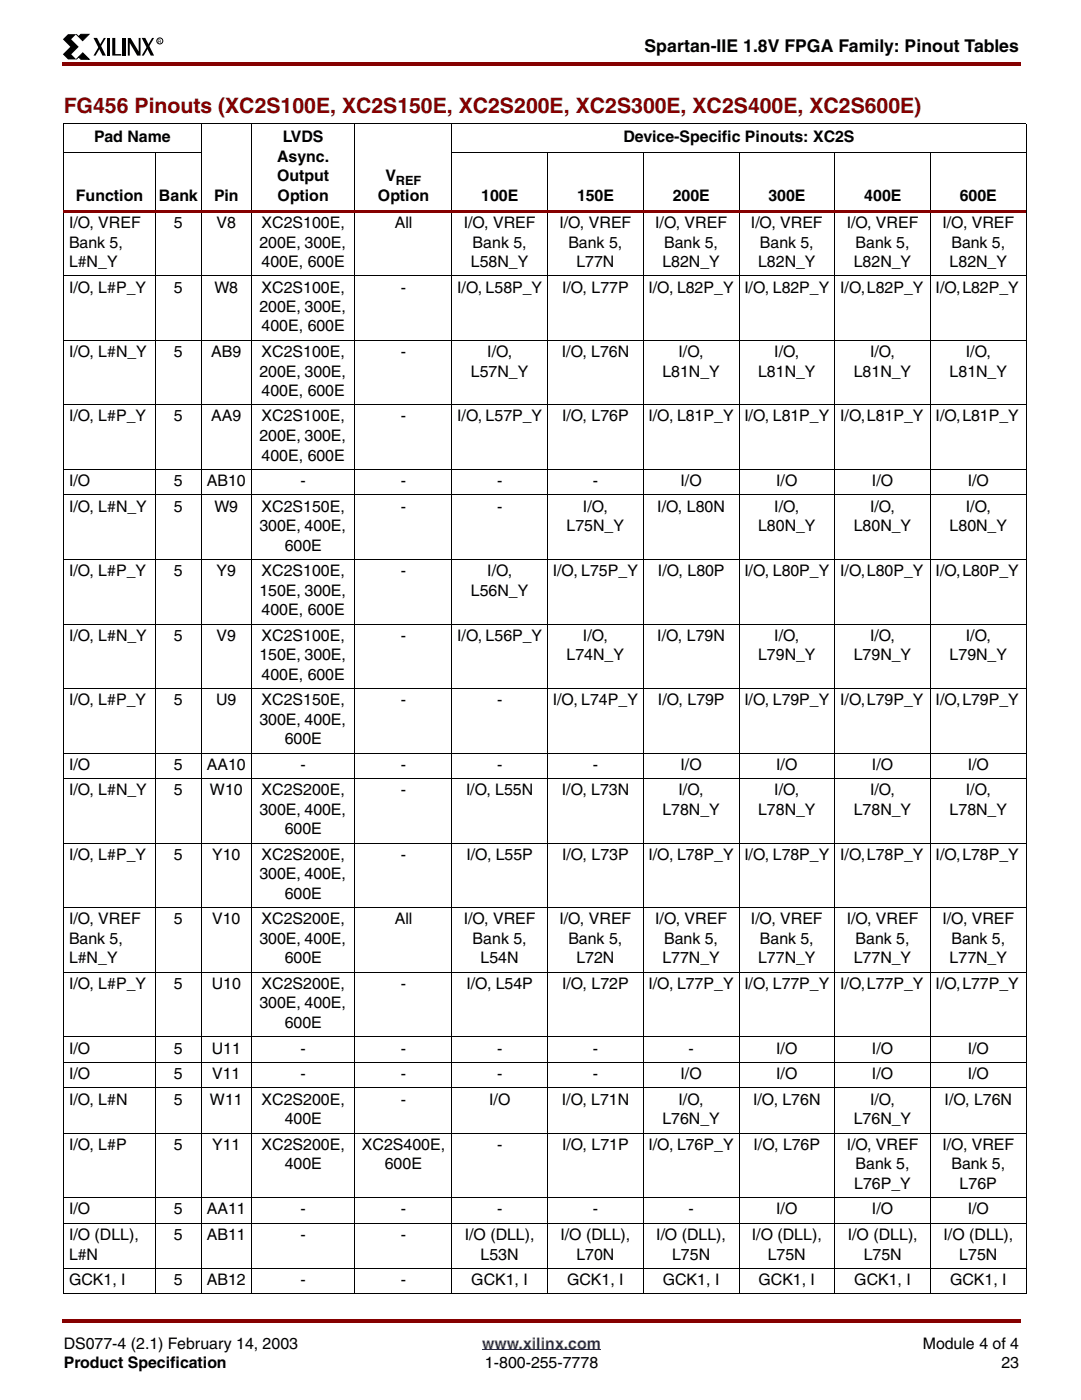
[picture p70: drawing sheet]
<svg xmlns="http://www.w3.org/2000/svg" width="216mm" height="279mm" viewBox="0 0 216 279" stroke-linecap="round" stroke-linejoin="round" font-family="sans-serif">
<defs><g id="words">
<text font-size="4.2" fill="#850000" x="12.7" y="22.6">FG456 Pinouts (XC2S100E, XC2S150E, XC2S200E, XC2S300E, XC2S400E, XC2S600E)</text>
<text font-size="3.5" x="128.5" y="10.5">Spartan-IIE 1.8V FPGA Family: Pinout Tables</text>
<g font-size="3.2">
<text x="18.8" y="28.4">Pad Name</text>
<text x="56.4" y="28.4">LVDS</text>
<text x="124.3" y="28.4">Device-Specific Pinouts: XC2S</text>
<text x="55.2" y="32.3">Async.</text>
<text x="15.1" y="40">Function</text>
<text x="31.7" y="40">Bank</text>
<text x="42.7" y="40">Pin</text>
<text x="55.2" y="36.2">Output</text>
<text x="55.3" y="40">Option</text>
<text x="75.4" y="40">Option</text>
<text x="76.8" y="36.2">V</text>
<text x="96" y="40">100E</text>
<text x="115.1" y="40">150E</text>
<text x="134.1" y="40">200E</text>
<text x="153.2" y="40">300E</text>
<text x="172.3" y="40">400E</text>
<text x="191.4" y="40">600E</text>
<text x="13.8" y="45.5">I/O, VREF</text>
<text x="34.7" y="45.5">5</text>
<text x="43.2" y="45.5">V8</text>
<text x="52.2" y="45.5">XC2S100E,</text>
<text x="78.7" y="45.5">All</text>
<text x="92.5" y="45.5">I/O, VREF</text>
<text x="111.5" y="45.5">I/O, VREF</text>
<text x="130.6" y="45.5">I/O, VREF</text>
<text x="149.7" y="45.5">I/O, VREF</text>
<text x="168.8" y="45.5">I/O, VREF</text>
<text x="187.9" y="45.5">I/O, VREF</text>
<text x="13.8" y="49.4">Bank 5,</text>
<text x="13.8" y="53.3">L#N_Y</text>
<text x="51.7" y="49.4">200E, 300E,</text>
<text x="52.2" y="53.3">400E, 600E</text>
<text x="93.9" y="53.3">L58N_Y</text>
<text x="94.2" y="49.4">Bank 5,</text>
<text x="113.3" y="49.4">Bank 5,</text>
<text x="114.9" y="53.3">L77N</text>
<text x="132.1" y="53.3">L82N_Y</text>
<text x="132.4" y="49.4">Bank 5,</text>
<text x="151.2" y="53.3">L82N_Y</text>
<text x="151.5" y="49.4">Bank 5,</text>
<text x="170.3" y="53.3">L82N_Y</text>
<text x="170.6" y="49.4">Bank 5,</text>
<text x="189.4" y="53.3">L82N_Y</text>
<text x="189.7" y="49.4">Bank 5,</text>
<text x="13.8" y="58.4">I/O, L#P_Y</text>
<text x="34.7" y="58.4">5</text>
<text x="42.8" y="58.4">W8</text>
<text x="52.2" y="58.4">XC2S100E,</text>
<text x="79.9" y="58.4">-</text>
<text x="91.1" y="58.4">I/O, L58P_Y</text>
<text x="112.1" y="58.4">I/O, L77P</text>
<text x="129.3" y="58.4">I/O, L82P_Y</text>
<text x="148.4" y="58.4">I/O, L82P_Y</text>
<text x="167.5" y="58.4">I/O, L82P_Y</text>
<text x="186.6" y="58.4">I/O, L82P_Y</text>
<text x="51.7" y="62.3">200E, 300E,</text>
<text x="13.8" y="71.2">I/O, L#N_Y</text>
<text x="34.7" y="71.2">5</text>
<text x="42.1" y="71.2">AB9</text>
<text x="52.2" y="66.1">400E, 600E</text>
<text x="52.2" y="71.2">XC2S100E,</text>
<text x="79.9" y="71.2">-</text>
<text x="97.2" y="71.2">I/O,</text>
<text x="112" y="71.2">I/O, L76N</text>
<text x="135.3" y="71.2">I/O,</text>
<text x="154.4" y="71.2">I/O,</text>
<text x="173.5" y="71.2">I/O,</text>
<text x="192.6" y="71.2">I/O,</text>
<text x="51.7" y="75.1">200E, 300E,</text>
<text x="93.9" y="75.1">L57N_Y</text>
<text x="132.1" y="75.1">L81N_Y</text>
<text x="151.2" y="75.1">L81N_Y</text>
<text x="170.3" y="75.1">L81N_Y</text>
<text x="189.4" y="75.1">L81N_Y</text>
<text x="52.2" y="79">400E, 600E</text>
<text x="13.8" y="84.1">I/O, L#P_Y</text>
<text x="34.7" y="84.1">5</text>
<text x="42.1" y="84.1">AA9</text>
<text x="51.7" y="88">200E, 300E,</text>
<text x="52.2" y="84.1">XC2S100E,</text>
<text x="79.9" y="84.1">-</text>
<text x="91.1" y="84.1">I/O, L57P_Y</text>
<text x="112.1" y="84.1">I/O, L76P</text>
<text x="129.3" y="84.1">I/O, L81P_Y</text>
<text x="148.4" y="84.1">I/O, L81P_Y</text>
<text x="167.5" y="84.1">I/O, L81P_Y</text>
<text x="186.6" y="84.1">I/O, L81P_Y</text>
<text x="52.2" y="91.9">400E, 600E</text>
<text x="13.8" y="97">I/O</text>
<text x="34.7" y="97">5</text>
<text x="41.2" y="97">AB10</text>
<text x="59.9" y="97">-</text>
<text x="79.9" y="97">-</text>
<text x="99.1" y="97">-</text>
<text x="118.2" y="97">-</text>
<text x="135.7" y="97">I/O</text>
<text x="154.8" y="97">I/O</text>
<text x="173.9" y="97">I/O</text>
<text x="193" y="97">I/O</text>
<text x="13.8" y="102.1">I/O, L#N_Y</text>
<text x="34.7" y="102.1">5</text>
<text x="42.8" y="102.1">W9</text>
<text x="51.7" y="106">300E, 400E,</text>
<text x="52.2" y="102.1">XC2S150E,</text>
<text x="79.9" y="102.1">-</text>
<text x="99.1" y="102.1">-</text>
<text x="113" y="106">L75N_Y</text>
<text x="116.2" y="102.1">I/O,</text>
<text x="131.1" y="102.1">I/O, L80N</text>
<text x="151.2" y="106">L80N_Y</text>
<text x="154.4" y="102.1">I/O,</text>
<text x="170.3" y="106">L80N_Y</text>
<text x="173.5" y="102.1">I/O,</text>
<text x="189.4" y="106">L80N_Y</text>
<text x="192.6" y="102.1">I/O,</text>
<text x="56.8" y="109.9">600E</text>
<text x="13.8" y="115">I/O, L#P_Y</text>
<text x="34.7" y="115">5</text>
<text x="43.2" y="115">Y9</text>
<text x="51.7" y="118.9">150E, 300E,</text>
<text x="52.2" y="115">XC2S100E,</text>
<text x="79.9" y="115">-</text>
<text x="93.9" y="118.9">L56N_Y</text>
<text x="97.2" y="115">I/O,</text>
<text x="110.2" y="115">I/O, L75P_Y</text>
<text x="131.2" y="115">I/O, L80P</text>
<text x="148.4" y="115">I/O, L80P_Y</text>
<text x="167.5" y="115">I/O, L80P_Y</text>
<text x="186.6" y="115">I/O, L80P_Y</text>
<text x="52.2" y="122.8">400E, 600E</text>
<text x="13.8" y="127.9">I/O, L#N_Y</text>
<text x="34.7" y="127.9">5</text>
<text x="43.2" y="127.9">V9</text>
<text x="51.7" y="131.7">150E, 300E,</text>
<text x="52.2" y="127.9">XC2S100E,</text>
<text x="79.9" y="127.9">-</text>
<text x="91.1" y="127.9">I/O, L56P_Y</text>
<text x="113" y="131.7">L74N_Y</text>
<text x="116.2" y="127.9">I/O,</text>
<text x="131.1" y="127.9">I/O, L79N</text>
<text x="151.2" y="131.7">L79N_Y</text>
<text x="154.4" y="127.9">I/O,</text>
<text x="170.3" y="131.7">L79N_Y</text>
<text x="173.5" y="127.9">I/O,</text>
<text x="189.4" y="131.7">L79N_Y</text>
<text x="192.6" y="127.9">I/O,</text>
<text x="52.2" y="135.6">400E, 600E</text>
<text x="13.8" y="140.8">I/O, L#P_Y</text>
<text x="34.7" y="140.8">5</text>
<text x="43.1" y="140.8">U9</text>
<text x="52.2" y="140.8">XC2S150E,</text>
<text x="79.9" y="140.8">-</text>
<text x="99.1" y="140.8">-</text>
<text x="110.2" y="140.8">I/O, L74P_Y</text>
<text x="131.2" y="140.8">I/O, L79P</text>
<text x="148.4" y="140.8">I/O, L79P_Y</text>
<text x="167.5" y="140.8">I/O, L79P_Y</text>
<text x="186.6" y="140.8">I/O, L79P_Y</text>
<text x="51.7" y="144.7">300E, 400E,</text>
<text x="56.8" y="148.5">600E</text>
<text x="13.8" y="153.6">I/O</text>
<text x="34.7" y="153.6">5</text>
<text x="41.2" y="153.6">AA10</text>
<text x="59.9" y="153.6">-</text>
<text x="79.9" y="153.6">-</text>
<text x="99.1" y="153.6">-</text>
<text x="118.2" y="153.6">-</text>
<text x="135.7" y="153.6">I/O</text>
<text x="154.8" y="153.6">I/O</text>
<text x="173.9" y="153.6">I/O</text>
<text x="193" y="153.6">I/O</text>
<text x="13.8" y="158.8">I/O, L#N_Y</text>
<text x="34.7" y="158.8">5</text>
<text x="41.9" y="158.8">W10</text>
<text x="52.2" y="158.8">XC2S200E,</text>
<text x="79.9" y="158.8">-</text>
<text x="92.9" y="158.8">I/O, L55N</text>
<text x="112" y="158.8">I/O, L73N</text>
<text x="135.3" y="158.8">I/O,</text>
<text x="154.4" y="158.8">I/O,</text>
<text x="173.5" y="158.8">I/O,</text>
<text x="192.6" y="158.8">I/O,</text>
<text x="51.7" y="162.6">300E, 400E,</text>
<text x="56.8" y="166.5">600E</text>
<text x="132.1" y="162.6">L78N_Y</text>
<text x="151.2" y="162.6">L78N_Y</text>
<text x="170.3" y="162.6">L78N_Y</text>
<text x="189.4" y="162.6">L78N_Y</text>
<text x="13.8" y="171.6">I/O, L#P_Y</text>
<text x="34.7" y="171.6">5</text>
<text x="42.3" y="171.6">Y10</text>
<text x="52.2" y="171.6">XC2S200E,</text>
<text x="79.9" y="171.6">-</text>
<text x="93" y="171.6">I/O, L55P</text>
<text x="112.1" y="171.6">I/O, L73P</text>
<text x="129.3" y="171.6">I/O, L78P_Y</text>
<text x="148.4" y="171.6">I/O, L78P_Y</text>
<text x="167.5" y="171.6">I/O, L78P_Y</text>
<text x="186.6" y="171.6">I/O, L78P_Y</text>
<text x="51.7" y="175.5">300E, 400E,</text>
<text x="56.8" y="179.4">600E</text>
<text x="13.8" y="184.5">I/O, VREF</text>
<text x="34.7" y="184.5">5</text>
<text x="42.3" y="184.5">V10</text>
<text x="52.2" y="184.5">XC2S200E,</text>
<text x="78.7" y="184.5">All</text>
<text x="92.5" y="184.5">I/O, VREF</text>
<text x="111.5" y="184.5">I/O, VREF</text>
<text x="130.6" y="184.5">I/O, VREF</text>
<text x="149.7" y="184.5">I/O, VREF</text>
<text x="168.8" y="184.5">I/O, VREF</text>
<text x="187.9" y="184.5">I/O, VREF</text>
<text x="13.8" y="188.4">Bank 5,</text>
<text x="51.7" y="188.4">300E, 400E,</text>
<text x="94.2" y="188.4">Bank 5,</text>
<text x="113.3" y="188.4">Bank 5,</text>
<text x="132.4" y="188.4">Bank 5,</text>
<text x="151.5" y="188.4">Bank 5,</text>
<text x="170.6" y="188.4">Bank 5,</text>
<text x="189.7" y="188.4">Bank 5,</text>
<text x="13.8" y="192.3">L#N_Y</text>
<text x="13.8" y="197.4">I/O, L#P_Y</text>
<text x="34.7" y="197.4">5</text>
<text x="42.2" y="197.4">U10</text>
<text x="52.2" y="197.4">XC2S200E,</text>
<text x="56.8" y="192.3">600E</text>
<text x="79.9" y="197.4">-</text>
<text x="93" y="197.4">I/O, L54P</text>
<text x="95.8" y="192.3">L54N</text>
<text x="112.1" y="197.4">I/O, L72P</text>
<text x="114.9" y="192.3">L72N</text>
<text x="129.3" y="197.4">I/O, L77P_Y</text>
<text x="132.1" y="192.3">L77N_Y</text>
<text x="148.4" y="197.4">I/O, L77P_Y</text>
<text x="151.2" y="192.3">L77N_Y</text>
<text x="167.5" y="197.4">I/O, L77P_Y</text>
<text x="170.3" y="192.3">L77N_Y</text>
<text x="186.6" y="197.4">I/O, L77P_Y</text>
<text x="189.4" y="192.3">L77N_Y</text>
<text x="51.7" y="201.3">300E, 400E,</text>
<text x="56.8" y="205.1">600E</text>
<text x="13.8" y="210.3">I/O</text>
<text x="13.8" y="215.4">I/O</text>
<text x="34.7" y="210.3">5</text>
<text x="34.7" y="215.4">5</text>
<text x="42.2" y="210.3">U11</text>
<text x="42.3" y="215.4">V11</text>
<text x="59.9" y="210.3">-</text>
<text x="59.9" y="215.4">-</text>
<text x="79.9" y="210.3">-</text>
<text x="79.9" y="215.4">-</text>
<text x="99.1" y="210.3">-</text>
<text x="99.1" y="215.4">-</text>
<text x="118.2" y="210.3">-</text>
<text x="118.2" y="215.4">-</text>
<text x="135.7" y="215.4">I/O</text>
<text x="137.3" y="210.3">-</text>
<text x="154.8" y="210.3">I/O</text>
<text x="154.8" y="215.4">I/O</text>
<text x="173.9" y="210.3">I/O</text>
<text x="173.9" y="215.4">I/O</text>
<text x="193" y="210.3">I/O</text>
<text x="193" y="215.4">I/O</text>
<text x="13.8" y="220.5">I/O, L#N</text>
<text x="34.7" y="220.5">5</text>
<text x="41.9" y="220.5">W11</text>
<text x="52.2" y="220.5">XC2S200E,</text>
<text x="79.9" y="220.5">-</text>
<text x="97.5" y="220.5">I/O</text>
<text x="112" y="220.5">I/O, L71N</text>
<text x="135.3" y="220.5">I/O,</text>
<text x="150.2" y="220.5">I/O, L76N</text>
<text x="173.5" y="220.5">I/O,</text>
<text x="188.3" y="220.5">I/O, L76N</text>
<text x="56.8" y="224.4">400E</text>
<text x="132.1" y="224.4">L76N_Y</text>
<text x="170.3" y="224.4">L76N_Y</text>
<text x="13.8" y="229.5">I/O, L#P</text>
<text x="34.7" y="229.5">5</text>
<text x="42.3" y="229.5">Y11</text>
<text x="52.2" y="229.5">XC2S200E,</text>
<text x="56.8" y="233.4">400E</text>
<text x="72.2" y="229.5">XC2S400E,</text>
<text x="76.8" y="233.4">600E</text>
<text x="99.1" y="229.5">-</text>
<text x="112.1" y="229.5">I/O, L71P</text>
<text x="129.3" y="229.5">I/O, L76P_Y</text>
<text x="150.2" y="229.5">I/O, L76P</text>
<text x="168.8" y="229.5">I/O, VREF</text>
<text x="170.6" y="233.4">Bank 5,</text>
<text x="187.9" y="229.5">I/O, VREF</text>
<text x="189.7" y="233.4">Bank 5,</text>
<text x="170.3" y="237.2">L76P_Y</text>
<text x="191.3" y="237.2">L76P</text>
<text x="13.8" y="242.4">I/O</text>
<text x="34.7" y="242.4">5</text>
<text x="41.2" y="242.4">AA11</text>
<text x="59.9" y="242.4">-</text>
<text x="79.9" y="242.4">-</text>
<text x="99.1" y="242.4">-</text>
<text x="118.2" y="242.4">-</text>
<text x="137.3" y="242.4">-</text>
<text x="154.8" y="242.4">I/O</text>
<text x="173.9" y="242.4">I/O</text>
<text x="193" y="242.4">I/O</text>
<text x="13.8" y="247.5">I/O (DLL),</text>
<text x="13.8" y="251.4">L#N</text>
<text x="34.7" y="247.5">5</text>
<text x="41.2" y="247.5">AB11</text>
<text x="59.9" y="247.5">-</text>
<text x="79.9" y="247.5">-</text>
<text x="92.7" y="247.5">I/O (DLL),</text>
<text x="95.8" y="251.4">L53N</text>
<text x="111.8" y="247.5">I/O (DLL),</text>
<text x="114.9" y="251.4">L70N</text>
<text x="130.9" y="247.5">I/O (DLL),</text>
<text x="134" y="251.4">L75N</text>
<text x="149.9" y="247.5">I/O (DLL),</text>
<text x="153.1" y="251.4">L75N</text>
<text x="169" y="247.5">I/O (DLL),</text>
<text x="172.2" y="251.4">L75N</text>
<text x="188.1" y="247.5">I/O (DLL),</text>
<text x="191.3" y="251.4">L75N</text>
<text x="13.8" y="256.5">GCK1, I</text>
<text x="34.7" y="256.5">5</text>
<text x="41.2" y="256.5">AB12</text>
<text x="59.9" y="256.5">-</text>
<text x="79.9" y="256.5">-</text>
<text x="94" y="256.5">GCK1, I</text>
<text x="113.1" y="256.5">GCK1, I</text>
<text x="132.2" y="256.5">GCK1, I</text>
<text x="151.3" y="256.5">GCK1, I</text>
<text x="170.3" y="256.5">GCK1, I</text>
<text x="189.4" y="256.5">GCK1, I</text>
<text x="12.7" y="269.2">DS077-4 (2.1) February 14, 2003</text>
<text x="184" y="269.2">Module 4 of 4</text>
<text x="12.7" y="273.1">Product Specification</text>
<text x="96.7" y="273.1">1-800-255-7778</text>
<text x="199.7" y="273.1">23</text>
</g>
<text font-size="3.2" fill="#00f" x="96.1" y="269.2">www.xilinx.com</text>
<text font-size="2.5" x="79" y="37">REF</text>
<text font-size="1" x="31.5" y="8.5">R</text>
</g></defs>
<g fill="#850000">
<path d="M12.4 12.4h.3v.7h-.3z"/>
<path d="M12.7 12.4h190.8v.7h-190.8z"/>
</g>
<path d="M12.7 267h190.5v9.9h-190.5z" fill="#fff"/>
<path d="M96.1 269.4h23.7" fill="none" stroke="#00f" stroke-width=".2"/>
<g fill="#850000">
<path d="M12.4 263.2h.3v.7h-.3z"/>
<path d="M12.7 263.2h190.8v.7h-190.8z"/>
</g>
<path d="M12.4 6.7h20.2v5.2h-20.2z" fill="#fff"/>
<path d="M13.6 6.8h1.6l-1 1 1.5 1.5-1.5 1.5 1 1.1h-1.6l-1.1-1.1 1.5-1.5-1.5-1.5zM18.6 7.6h.8l1.7 3.5h-.7zM20.7 7.6h.4l-2 3.5h-.5zM21.3 7.6h.6v3.5h-.6zM22.4 7.6h.6v3.2h1.2v.3h-1.8zM24.5 7.6h.6v3.5h-.6zM25.5 7.6h.5l1.7 2.7v-2.7h.3v3.5h-.6l-1.5-2.5v2.5h-.4zM28.3 7.6h.7l1.7 3.5h-.6zM30.3 7.6h.4l-2 3.5h-.4z" fill="#000"/>
<path d="M15.2 6.8l.5 .5 .4-.5 1.6 .1-1.2 1.2zM15.7 11.4l-.5 .4 1.3-1.2 1.3 1.2h-1.7z" fill="#000" stroke="#000" stroke-width=".2"/>
<g fill="none" stroke="#000" stroke-width=".2">
<path d="M12.7 24.7h191.9M12.7 30.5h27.5M12.7 24.7v233.5M30.9 30.5v227.8M40.1 24.6v233.7M50.1 24.6v233.7M70.8 24.6v233.7M90 30.5h114.6M90.1 24.6v233.7M109.2 30.5v227.8M128.3 30.5v227.8M147.4 30.5v227.8"/>
<path d="M166.5 30.5v227.8M185.5 30.5v227.8M204.6 24.7v233.5"/>
<circle cx="31.9" cy="8.2" r=".6"/>
</g>
<path d="M12.7 41.9h191.9v.6h-191.9z" fill="#850000"/>
<g fill="none" stroke="#000" stroke-width=".2">
<path d="M12.7 55h191.9M12.7 67.9h191.9M12.7 80.8h191.9M12.7 93.6h191.9M12.7 98.8h191.9M12.7 111.6h191.9M12.7 124.5h191.9M12.7 137.4h191.9M12.7 150.3h191.9M12.7 155.4h191.9M12.7 168.3h191.9M12.7 181.1h191.9"/>
<path d="M12.7 194h191.9M12.7 206.9h191.9M12.7 212h191.9M12.7 217.1h191.9M12.7 226.1h191.9M12.7 239h191.9M12.7 244.1h191.9M12.7 253.1h191.9M12.7 258.2h191.9"/>
</g>
<use href="#words"/>
</svg>
